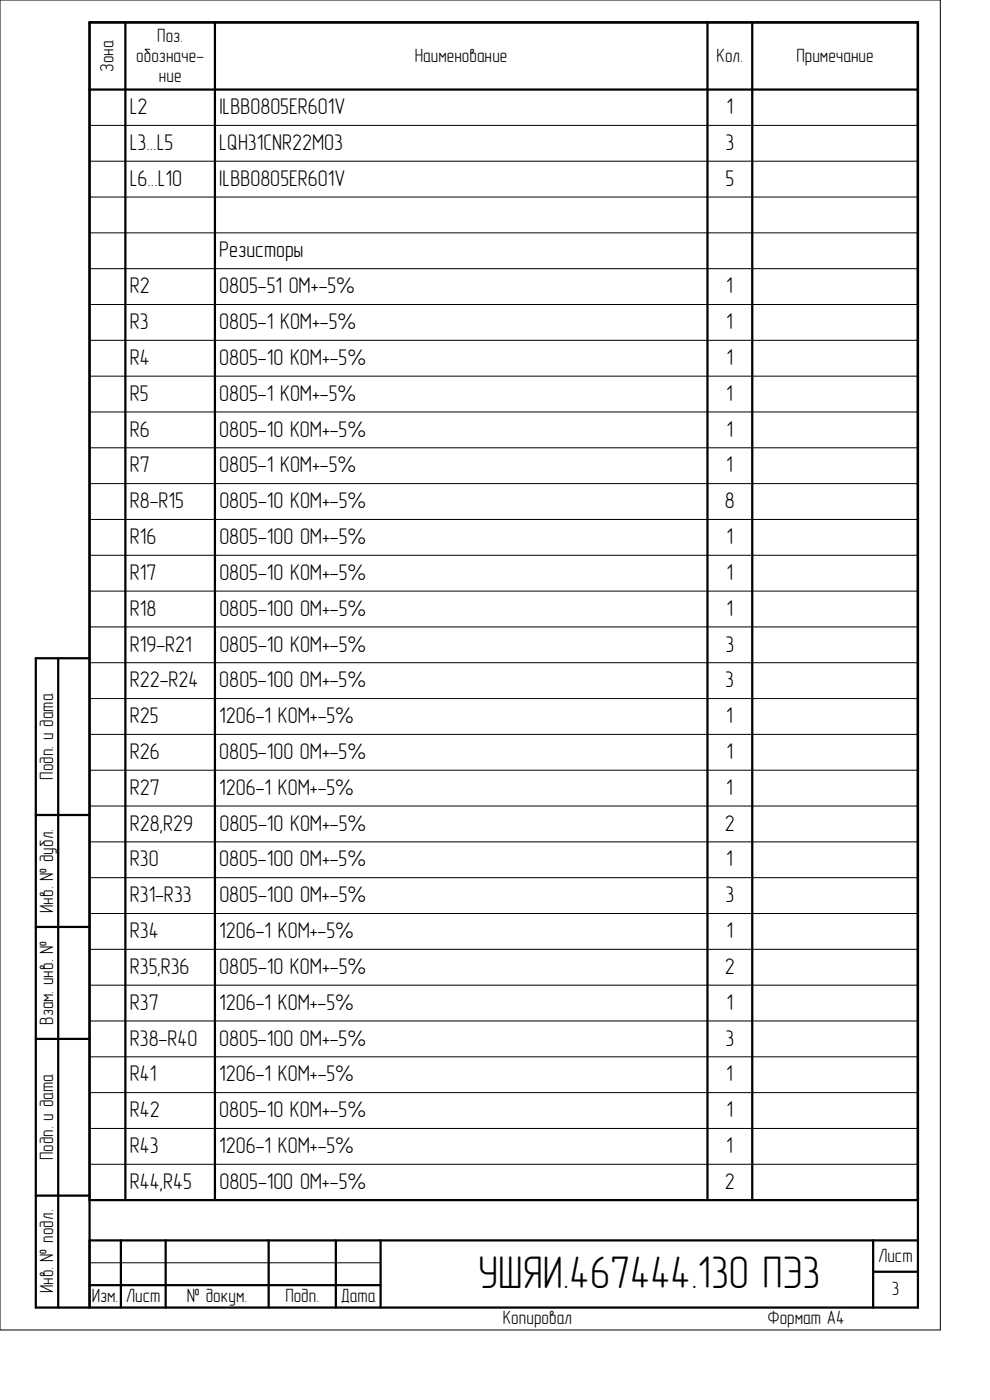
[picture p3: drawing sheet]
<svg xmlns="http://www.w3.org/2000/svg" width="210mm" height="297mm" viewBox="0 0 210 297" stroke-linecap="round" stroke-linejoin="round" font-family="sans-serif">
<defs><g id="words">
<text font-size="9.7" x="101.4" y="273.2">УШЯИ.467444.130 ПЭ3</text>
<g font-size="4.8">
<text x="27.6" y="24.2">L2</text>
<text x="46.5" y="24.2">ILBB0805ER601V</text>
<text x="154.1" y="24.2">1</text>
<text x="27.6" y="31.8">L3...L5</text>
<text x="46.5" y="31.8">LQH31CNR22M03</text>
<text x="153.9" y="31.8">3</text>
<text x="27.6" y="39.4">L6...L10</text>
<text x="46.5" y="39.4">ILBB0805ER601V</text>
<text x="153.9" y="39.4">5</text>
<text x="46.5" y="54.6">Резисторы</text>
<text x="27.6" y="62.2">R2</text>
<text x="46.5" y="62.2">0805-51 ОМ+-5%</text>
<text x="154.1" y="62.2">1</text>
<text x="27.6" y="69.8">R3</text>
<text x="46.5" y="69.8">0805-1 KОМ+-5%</text>
<text x="154.1" y="69.8">1</text>
<text x="27.6" y="77.4">R4</text>
<text x="46.5" y="77.4">0805-10 KОМ+-5%</text>
<text x="154.1" y="77.4">1</text>
<text x="27.6" y="85">R5</text>
<text x="46.5" y="85">0805-1 KОМ+-5%</text>
<text x="154.1" y="85">1</text>
<text x="27.6" y="92.6">R6</text>
<text x="46.5" y="92.6">0805-10 KОМ+-5%</text>
<text x="154.1" y="92.6">1</text>
<text x="27.6" y="100.2">R7</text>
<text x="46.5" y="100.2">0805-1 KОМ+-5%</text>
<text x="154.1" y="100.2">1</text>
<text x="27.6" y="107.8">R8-R15</text>
<text x="46.5" y="107.8">0805-10 KОМ+-5%</text>
<text x="153.8" y="107.8">8</text>
<text x="27.6" y="115.4">R16</text>
<text x="46.5" y="115.4">0805-100 ОМ+-5%</text>
<text x="154.1" y="115.4">1</text>
<text x="27.6" y="123">R17</text>
<text x="46.5" y="123">0805-10 KОМ+-5%</text>
<text x="154.1" y="123">1</text>
<text x="27.6" y="130.6">R18</text>
<text x="46.5" y="130.6">0805-100 ОМ+-5%</text>
<text x="154.1" y="130.6">1</text>
<text x="27.6" y="138.2">R19-R21</text>
<text x="46.5" y="138.2">0805-10 KОМ+-5%</text>
<text x="153.9" y="138.2">3</text>
<text x="27.6" y="145.8">R22-R24</text>
<text x="46.5" y="145.8">0805-100 ОМ+-5%</text>
<text x="153.9" y="145.8">3</text>
<text x="27.6" y="153.4">R25</text>
<text x="46.5" y="153.4">1206-1 KОМ+-5%</text>
<text x="154.1" y="153.4">1</text>
<text x="27.6" y="161">R26</text>
<text x="46.5" y="161">0805-100 ОМ+-5%</text>
<text x="154.1" y="161">1</text>
<text x="27.6" y="168.6">R27</text>
<text x="46.5" y="168.6">1206-1 KОМ+-5%</text>
<text x="154.1" y="168.6">1</text>
<text x="27.6" y="176.2">R28,R29</text>
<text x="46.5" y="176.2">0805-10 KОМ+-5%</text>
<text x="153.8" y="176.2">2</text>
<text x="27.6" y="183.8">R30</text>
<text x="46.5" y="183.8">0805-100 ОМ+-5%</text>
<text x="154.1" y="183.8">1</text>
<text x="27.6" y="191.4">R31-R33</text>
<text x="46.5" y="191.4">0805-100 ОМ+-5%</text>
<text x="153.9" y="191.4">3</text>
<text x="27.6" y="199">R34</text>
<text x="46.5" y="199">1206-1 KОМ+-5%</text>
<text x="154.1" y="199">1</text>
<text x="27.6" y="206.6">R35,R36</text>
<text x="46.5" y="206.6">0805-10 KОМ+-5%</text>
<text x="153.8" y="206.6">2</text>
<text x="27.6" y="214.2">R37</text>
<text x="46.5" y="214.2">1206-1 KОМ+-5%</text>
<text x="154.1" y="214.2">1</text>
<text x="27.6" y="221.8">R38-R40</text>
<text x="46.5" y="221.8">0805-100 ОМ+-5%</text>
<text x="153.9" y="221.8">3</text>
<text x="27.6" y="229.4">R41</text>
<text x="46.5" y="229.4">1206-1 KОМ+-5%</text>
<text x="154.1" y="229.4">1</text>
<text x="27.6" y="237">R42</text>
<text x="46.5" y="237">0805-10 KОМ+-5%</text>
<text x="154.1" y="237">1</text>
<text x="27.6" y="244.6">R43</text>
<text x="46.5" y="244.6">1206-1 KОМ+-5%</text>
<text x="154.1" y="244.6">1</text>
<text x="27.6" y="252.2">R44,R45</text>
<text x="46.5" y="252.2">0805-100 ОМ+-5%</text>
<text x="153.8" y="252.2">2</text>
</g>
<g font-size="4.1">
<text x="33.4" y="8.8">Поз.</text>
<text x="24.1" y="15.2" transform="rotate(-90 24.1 15.2)">Зона</text>
<text x="28.9" y="13.1">обозначе-</text>
<text x="33.7" y="17.4">ние</text>
<text x="88" y="13.1">Наименование</text>
<text x="152" y="13.1">Кол.</text>
<text x="168.9" y="13.1">Примечание</text>
<text x="11.3" y="165.4" transform="rotate(-90 11.3 165.4)">Подп. и дата</text>
<text x="11.3" y="193.7" transform="rotate(-90 11.3 193.7)">Инв. № дубл.</text>
<text x="11.3" y="217.4" transform="rotate(-90 11.3 217.4)">Взам. инв. №</text>
<text x="11.3" y="246.1" transform="rotate(-90 11.3 246.1)">Подп. и дата</text>
<text x="186.3" y="267.7">Лист</text>
<text x="11.3" y="274.4" transform="rotate(-90 11.3 274.4)">Инв. № подл.</text>
<text x="189.2" y="274.8">3</text>
<text x="19.5" y="276.2">Изм. Лист</text>
<text x="39.6" y="276.2">№ докум.</text>
<text x="60.5" y="276.2">Подп.</text>
<text x="72.3" y="276.2">Дата</text>
<text x="106.7" y="281">Копировал</text>
<text x="162.8" y="281">Формат А4</text>
</g>
</g></defs>
<g fill="none" stroke="#000" stroke-width=".21">
<path d="M0 0h199.5v282.2h-199.5zM19 26.6h175.7M19 34.2h175.7M19 41.8h175.7M19 49.4h175.7M19 57h175.7M19 64.6h175.7M19 72.2h175.7M19 79.8h175.7M19 87.4h175.7M19 95h175.7M19 102.6h175.7"/>
<path d="M19 110.2h175.7M19 117.8h175.7M19 125.4h175.7M19 133h175.7M19 140.6h175.7M19 148.2h175.7M19 155.8h175.7M19 163.4h175.7M19 171h175.7M19 178.6h175.7M19 186.2h175.7M19 193.8h175.7"/>
<path d="M19 201.4h175.7M19 209h175.7M19 216.6h175.7M19 224.2h175.7M19 231.8h175.7M19 239.4h175.7M19 247h175.7M19 254.6h175.7M19 267.9h61.7"/>
</g>
<g fill="none" stroke="#000" stroke-width=".47">
<path d="M19 19h175.7M26.6 4.7v249.9M45.6 4.7v249.9M150.1 4.7v249.9M159.6 4.7v249.9M12.3 139.6v137.8M19 139.6h-11.4v137.8h187.1v-272.7h-175.7v272.7M7.6 172.9h11.4M7.6 196.7h11.4M7.6 220.4h11.4M7.6 253.7h11.4M19 254.6h175.7"/>
<path d="M19 263.2h175.7M19 272.7h61.7M25.6 263.2v14.2M35.1 263.2v14.2M57 263.2v14.2M71.2 263.2v14.2M80.7 263.2v14.2M185.2 263.2v14.2M185.2 269.8h9.5"/>
</g>
<use href="#words"/>
</svg>
